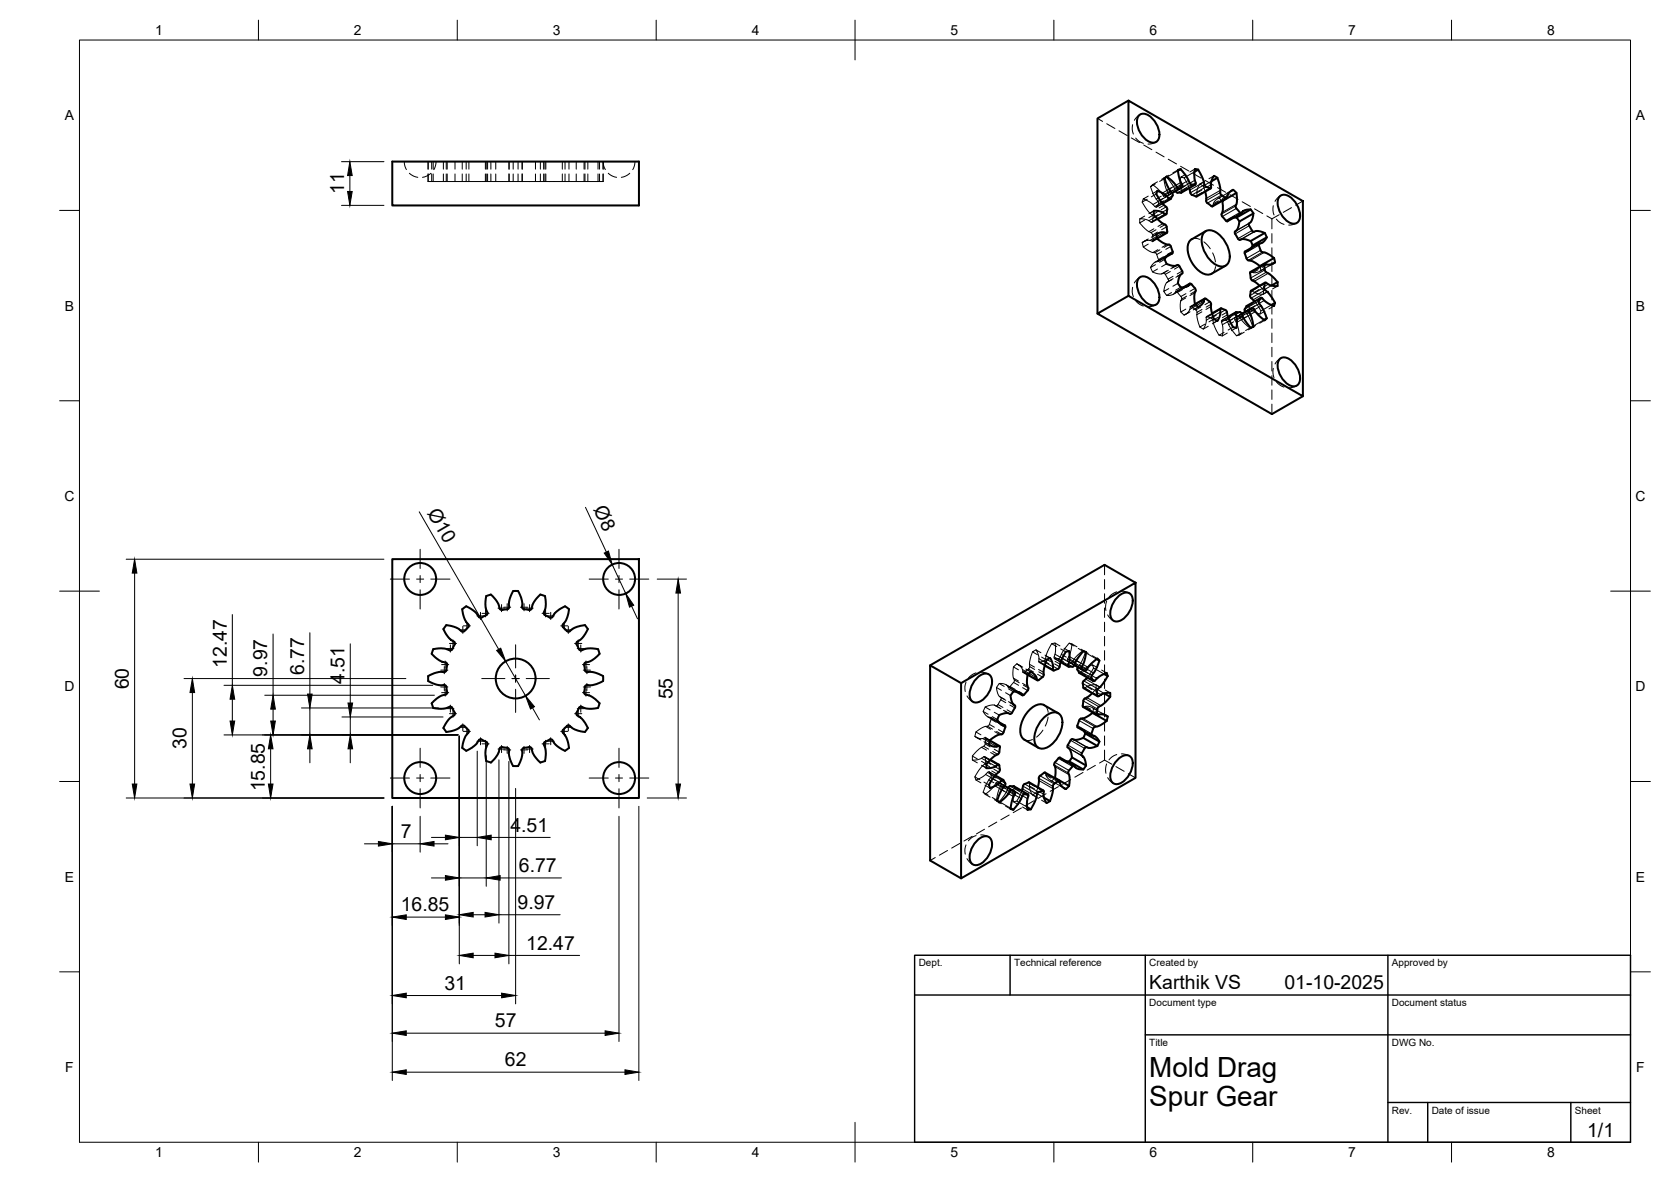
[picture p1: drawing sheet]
<svg xmlns="http://www.w3.org/2000/svg" width="420mm" height="297mm" viewBox="0 0 420 297" stroke-linecap="round" stroke-linejoin="round" font-family="sans-serif">
<defs><g id="words">
<g font-size="7">
<text x="289" y="270.6">Mold Drag</text>
<text x="289" y="278.1">Spur Gear</text>
</g>
<g font-size="4.9">
<text x="86.6" y="48.6" transform="rotate(-90 86.6 48.6)">11</text>
<text x="107.4" y="128.9" transform="rotate(60 107.4 128.9)">Ø10</text>
<text x="149.1" y="127.9" transform="rotate(65 149.1 127.9)">Ø8</text>
<text x="57" y="167.8" transform="rotate(-90 57 167.8)">12.47</text>
<text x="32.4" y="173.2" transform="rotate(-90 32.4 173.2)">60</text>
<text x="67.2" y="170" transform="rotate(-90 67.2 170)">9.97</text>
<text x="76.5" y="169.7" transform="rotate(-90 76.5 169.7)">6.77</text>
<text x="86.6" y="171.8" transform="rotate(-90 86.6 171.8)">4.51</text>
<text x="169.1" y="175.8" transform="rotate(-90 169.1 175.8)">55</text>
<text x="46.9" y="188.2" transform="rotate(-90 46.9 188.2)">30</text>
<text x="66.6" y="198.9" transform="rotate(-90 66.6 198.9)">15.85</text>
<text x="128.3" y="209">4.51</text>
<text x="100.8" y="210.7">7</text>
<text x="130.5" y="219.2">6.77</text>
<text x="100.8" y="229">16.85</text>
<text x="130.2" y="228.4">9.97</text>
<text x="132.3" y="238.7">12.47</text>
<text x="111.8" y="248.7">31</text>
<text x="289" y="248.5">Karthik VS</text>
<text x="323" y="248.5">01-10-2025</text>
<text x="124.4" y="258.2">57</text>
<text x="127" y="268">62</text>
<text x="399.1" y="285.7">1/1</text>
</g>
<g font-size="3.5">
<text x="39" y="8.8">1</text>
<text x="89" y="8.8">2</text>
<text x="139" y="8.8">3</text>
<text x="189" y="8.8">4</text>
<text x="239" y="8.8">5</text>
<text x="289" y="8.8">6</text>
<text x="339" y="8.8">7</text>
<text x="389" y="8.8">8</text>
<text x="16.3" y="30.2">A</text>
<text x="411.3" y="30.2">A</text>
<text x="16.3" y="78">B</text>
<text x="411.3" y="78">B</text>
<text x="16.2" y="125.9">C</text>
<text x="411.2" y="125.9">C</text>
<text x="16.2" y="173.7">D</text>
<text x="411.2" y="173.7">D</text>
<text x="16.3" y="221.6">E</text>
<text x="411.3" y="221.6">E</text>
<text x="16.4" y="269.4">F</text>
<text x="411.4" y="269.4">F</text>
<text x="39" y="290.8">1</text>
<text x="89" y="290.8">2</text>
<text x="139" y="290.8">3</text>
<text x="189" y="290.8">4</text>
<text x="239" y="290.8">5</text>
<text x="289" y="290.8">6</text>
<text x="339" y="290.8">7</text>
<text x="389" y="290.8">8</text>
</g>
<g font-size="2.5">
<text x="231" y="242.9">Dept.</text>
<text x="255" y="242.9">Technical reference</text>
<text x="289" y="242.9">Created by</text>
<text x="350" y="242.9">Approved by</text>
<text x="289" y="252.8">Document type</text>
<text x="350" y="252.8">Document status</text>
<text x="289" y="262.9">Title</text>
<text x="350" y="262.9">DWG No.</text>
<text x="350" y="279.9">Rev.</text>
<text x="360" y="279.9">Date of issue</text>
<text x="396" y="279.9">Sheet</text>
</g>
</g></defs>
<!-- layer: Visible -->
<g fill="none" stroke="#000" stroke-width=".51">
<path d="M283.7 25.3l43.9 25.2v49.1l-43.9-25.3zM283.7 25.3l-7.8 4.5v49M286.5 28.9a2.53 2.53 0 0 1 3.3 .9 5.2 5.2 0 0 1 1.4 5.3 1.94 1.94 0 0 1-3.1 0 5.5 5.5 0 0 1-1.9-5.8zM98.6 40.6h62.1v11h-62.1zM290.7 48.8l.9 1.4 1.1 1.3a1.2 1.2 0 0 1 .8 1.1l-.2 1.2h-.3M291 47.9l1.6 .8 1.5 1.3a1.18 1.18 0 0 0 .6-1.5M291 47.9l-.3 .8M292.8 44.9l1 2.4 .9 1.3M292.9 53.8l-.7-.5-1.4-.3a.51 .51 0 0 0-.7 .1 .51 .51 0 0 0 0 .6v.3l1.3 1.4 1.5 1M293 56.4l.3 .6 .2 1.4-.3 .1-1.1-.1-.8 .2a.63 .63 0 0 0-.6 .5 .63 .63 0 0 0 .2 .6l.1 .3 1 .7 1.4 .7a1 1 0 0 1 1.2 1.2l.3 1-1.7 1M293.2 53.8l-2.1 1.3M293.3 44.4l1.8 1.5 1.1 1.5h.4"/>
<path d="M293.3 44.3l-.5 .6M293.4 58.5l-2.4 1.4M294.3 50l-2 1.2M295.6 48h.1M295.6 48l.5 .4M296.2 42.7l.4 2.2 .7 1.6M296.5 47.5l-1.8 1M296.6 47.4l.7-.4zM296.9 42.5l-.7 .2M296.9 48.4h-.8M297.3 46.5v.5M299 47.3l.1 .4a1.33 1.33 0 0 0 1.3 1.6l.5 .1"/>
<path d="M300.4 42.5l-.1 2.1 .4 1.6a1.21 1.21 0 0 1-1.6-.2l-.7-1.6-1.5-1.9-.7 .4M300.5 42.5l.8 .1M300.6 46.4l-3.7 2M301.3 42.6l1.2 2.4 .3 1.4M301.3 42.6l-1 .6M302.7 58.4a2.54 2.54 0 0 1 3.6 .4 7 7 0 0 1 2.6 7.1 2.1 2.1 0 0 1-3.2 .6 7.5 7.5 0 0 1-3.5-6.9zM303 48.1l.3 1.6a1.23 1.23 0 0 0 .8 1.7l.8 .5 3.5-2.1M303.2 58.1l-3.6 2M304.4 47.4l-3.5 2M304.6 45.6l1.5-.9 .5 1.7 .3 1.4a1.04 1.04 0 0 0 .2 1.2M306.1 44.7l-.2-.1a.6 .6 0 0 0-.7-.3 .6 .6 0 0 0-.4 .6l-.4 2.4-1.1-.3-.5-.6M307.2 53.8l.1 .6 .9 1 .4 .2"/>
<path d="M307.3 50.4l.1 .1M309.6 48l.4-.3-1 .8-.6 1.3-1.3-.8M310.1 47.7l.8 .8M310.7 51.8l.3-1.2-.1-2.1-3.6 2 .2 2.2-.4 1.1M310.7 51.7v.5l1 1.2M310.9 54.7l.7 1M311.8 53.4l.3 .2 .9-.8 1.5-.2-3.6 2.1h-.7M312.2 53.6l-3.6 2M314.1 56.7l1 1.5 1.2-.2 1.7 .6M314.5 52.6l.7 1M315.2 53.6l-.4 1.6-.8 1.1 .1 .4M315.2 53.6l-3.6 2.1-.4 1.7-.7 .9 .1 .5 1 1.5 1.3-.2 1.6 .5 3.5-2"/>
<path d="M318 58.5l.5 1.1M318.5 59.7l-1 1.2-1 .3v.4M318.5 59.7l-3.5 2-.4 .6M321.9 49.3a2.53 2.53 0 0 1 3.3 .9 5.2 5.2 0 0 1 1.4 5.3 1.94 1.94 0 0 1-3.1-.1 5.5 5.5 0 0 1-2-5.7zM283.7 74.3l-7.8 4.5 43.9 25.3 7.8-4.5M286.5 69.8a2.53 2.53 0 0 1 3.3 .9 5.2 5.2 0 0 1 1.4 5.3 1.94 1.94 0 0 1-3.1 0 5.5 5.5 0 0 1-1.9-5.8zM293.3 66.3l1.6 .5 1.3-.2 .4 .3 .8 1.7-.9 .9-.3 1.7M294.7 63.7l-.8 .2-.7 .7a1.07 1.07 0 0 0 0 1.4l.1 .3M296.2 71.2l.1 .3a1.17 1.17 0 0 0 1.6 .7l.7-.3 .7-.6 .7 .7a1.15 1.15 0 0 1 .4 1.7l-.1 1.3 .1 1.4M299.2 71.3l-1.6 .9M299.6 60.1a3.4 3.4 0 0 0-.7 4 6.7 6.7 0 0 0 4.6 4.9l1.1-.2 3.6-2M300.5 76.4l.2 .2a.77 .77 0 0 0 .6 .4 .77 .77 0 0 0 .7-.3l.6-.6 .3-1.1 .4 .1a1.76 1.76 0 0 1 1.2 2l.4 2.1a1.62 1.62 0 0 0 1.2 1.5"/>
<path d="M302.9 75l-2.4 1.4M306.9 77.5l-2.1 1.2M310.7 78.9l.3 1.5-.1 2M310.7 78.9v-.2a1.14 1.14 0 0 1 1.5 .2l.8 1.6 1.5 1.8M310.7 78.5l-1.9 1.1M313 63.2l-.1 .3 .3 .8a1.14 1.14 0 0 0 1.4 1.2l2.2 1.4 3.5-2.1-1.6-1.1-1.3-.3M314.5 69.9l.4 .6M314.5 60.6l.5 1.1M314.6 74.9l.9 .8M314.8 77.4l-2.6 1.5 1.9-1.1M314.8 70.5l.7 .3 1.2 1M315.3 77.7l1 1.4 1.7 1.4"/>
<path d="M315.3 77.7l-.5-.3-.8 .5 .7 2 .4 1.6 .1 .7-.7 .1M316.5 61.6l.6 1.5 .3 .3M316.5 61.2l-3.5 2M316.8 66.9h.1M317 74.9l-3.5 2a1.12 1.12 0 0 0-.4 1.5M317.4 75l.8 .8 1.4 .8a.58 .58 0 0 0 .7 .2 .58 .58 0 0 0 .3-.7M317.4 75l-.2-.2a1.18 1.18 0 0 0-.6 1.5l1 1.4 .8 2.1 .1 .2-.7 .4M317.8 72.2a1.25 1.25 0 0 0 .8 1.1l2 2.8-.9 .6M317.9 66.6a1.83 1.83 0 0 0 1 2.1l1.3 1 1 1.2-1.5 .9M317.9 66.3l-3.5 2.1 .1 1.5M318.1 71l-3.6 2.1-.2 1.2 .3 .6M318.4 71.1l1.2 .6 1.6 .2"/>
<path d="M318.4 71.1h-.3l-.2 1.1M318.5 80l-.5 .5M320.3 64.8l.3 1.1M320.6 65.9l-1.3 .6-1.4-.2-.1 .3M320.6 65.9l-.5 .4M321.2 70.9v1M306.1 80.7l.6-1.4 .3-1.8a2.09 2.09 0 0 1 1.5 1l.4 1.5 1.1 2.2M310.1 82.2l.8 .2M321.9 90.1a2.53 2.53 0 0 1 3.3 1 5.2 5.2 0 0 1 1.4 5.2 1.94 1.94 0 0 1-3.1 0 5.5 5.5 0 0 1-2-5.7zM98.6 140.5h62.1v60h-62.1zM117.8 156.9a1.2 1.2 0 0 1-.8 1.4 .65 .65 0 0 1-.9 .4l-1.2-.9-1.7-.5a1.21 1.21 0 0 0-1.7 .8l1.1 1.9 1.6 1.3M123.4 149.4l1.6 1.8 .6 1.7"/>
<path d="M123.4 149.4l-.3 .1a1.16 1.16 0 0 0-1 1.5v1.8l.5 1.1a1.19 1.19 0 0 1-1.2 1.1 .63 .63 0 0 1-1 0l-.6-.9-1.4-1.1a1.17 1.17 0 0 0-1.7-.3 1.17 1.17 0 0 0-.3 1.6l.5 1.5 .9 1.1M133.7 152.9l.4-1.3 .9-1.3a1.27 1.27 0 0 1 2-.5l.2 2.5-.5 1.6M133.7 152.9a1.2 1.2 0 0 1-1.6 .2 .65 .65 0 0 1-.8-.5v-1.2l-.5-1.7a1.18 1.18 0 0 0-1.1-1.2 1.18 1.18 0 0 0-1.2 1.1l-.5 1.6v1.3a1.2 1.2 0 0 1-1.4 .7 .63 .63 0 0 1-1-.3M136.8 153.9l.2 .7M137 154.6l.9 .4a.61 .61 0 0 0 1 0l.6-.9 1.5-1.2a1.28 1.28 0 0 1 2.1 .2l-.6 2.3-1 1.5M141.5 156.9a1.22 1.22 0 0 0 .8 1.4 .63 .63 0 0 0 1 .3l.9-.7 1.7-.6a1.3 1.3 0 0 1 1.9 .8l-1.2 1.9-1.5 1.3M280.9 150.2a2.53 2.53 0 0 1 3.3-1 3.7 3.7 0 0 1-.2 4.5l-.4 .6a3.4 3.4 0 0 1-3.4 1.8 2.55 2.55 0 0 1-.8-3.3l.6-1.4zM285.5 146.4l-7.8-4.4-43.8 25.2M107.7 171.1l2.3 1h1.7a1.2 1.2 0 0 1 .7 1.5l-.1 .8-1.9 .7-1.9 1.6M108.5 176.7l.1 .3a1.21 1.21 0 0 0 1.7 1.1l1.6-.1 1.2-.4M113.1 163.4l-1.3-.4-1.6-.1a1.18 1.18 0 0 0-1.5 .8 1.18 1.18 0 0 0 .7 1.5l1.2 .8 1.7 .6a3.3 3.3 0 0 1-.4 2.3h-1.6l-1.7 .5a1.15 1.15 0 0 0-.9 1.7M113.1 177.6l.6 .3"/>
<path d="M113.7 177.9l.5 .9a.61 .61 0 0 1 0 1l-1.6 1.2-1.1 2M114.2 161.3a1.2 1.2 0 0 1-.3 1.6 .62 .62 0 0 1-.8 .5M145.1 161.3a1.2 1.2 0 0 0 .4 1.6 .62 .62 0 0 0 .8 .5M145.6 177.9l-.5 .9a.61 .61 0 0 0 0 1l1.6 1.2 1.1 2M146.2 163.4l1.2-.4h1.8a1.27 1.27 0 0 1 1.6 1.3l-1.9 1.6-1.9 .7-.1 .5M146.3 177.6l-.7 .3M146.9 174l.1 .4 2 .8 1.7 1.5M146.9 167.1l.1 1a.61 .61 0 0 0 .6 .8M147.6 168.9h1.6l2.4 1M147.6 172.1a1.2 1.2 0 0 0-.7 1.5v.3M150.8 176.7l-.1 .3a1.16 1.16 0 0 1-1.5 1.1h-1.7l-1.3-.5M151.6 171.1l-2 .9-1 .2-1-.1"/>
<path d="M151.7 169.9v1.2M241.7 171.7l43.8-25.3v49.1l-43.8 25.2zM241.7 171.7l-7.8-4.5v49l7.8 4.5M245.5 170.5a2.53 2.53 0 0 1 3.3-.9 3.7 3.7 0 0 1-.2 4.5l-.4 .6a3.4 3.4 0 0 1-3.3 1.8 2.55 2.55 0 0 1-.9-3.4l.6-1.4zM254 179.4l-.7-.2-1.2 .2a1.24 1.24 0 0 0-1.1 1.8l.9 1 .9 .2-.5 1.7-.4 .4M254.1 174.8l.4 1.8 .7 .7M255.2 177.3v.6l-.9 1.4-.3 .1M255.5 173.8l1.6 .9M258.4 169.6l-.2 2 .4 1.3M258.4 169.6l2.4 1.4M258.6 172.9l-.2 .6-1 1.2h-.4l-.7-.7-.8-.2a1.05 1.05 0 0 0-1.2 .7l-.2 .3M262.7 167.3l2.1 1.2"/>
<path d="M264 165.4l.7 1.4 .1 1.6 .2 .1M264 165.3a2.01 2.01 0 0 0-1.3 1.9l-.3 1.7a1.35 1.35 0 0 1-1 1.8l-.6 .3-.3-1-.8-.9a.65 .65 0 0 0-.6-.2 .65 .65 0 0 0-.5 .5l-.2 .2M266.1 179.2l-3.5-2a3.4 3.4 0 0 0-3.9 1.3 6.7 6.7 0 0 0-1.9 6.5l.8 .9 3.5 2M266.4 167.6l-.4 .5-.9 .4M266.7 166.4l2 1.1M268.6 167.1l.3-1.3v-1.4a.58 .58 0 0 0-.3-.8 .58 .58 0 0 0-.8 .4l-1 2-.4 1.6M268.6 167.1v.2a1.16 1.16 0 0 0 1.5-.2M270.1 167.2l.6-1.2 .9-1.4a1.08 1.08 0 0 1 1.5-.7l-.5 2.4-.7 1.6 .1 .3 .7 .4M270.2 167.1l1.8 1.1M271 167.6a1.11 1.11 0 0 0 .4 1.5M271.4 169.1l3.5 2.1M272.8 175.5l-.4 .6-.1 1.5 3.6 2.1"/>
<path d="M273.4 170.3l-.4 .3a1.3 1.3 0 0 0-.6 1.9l.1 .4 3.5 2.1M274.6 169.7a1.18 1.18 0 0 0 .6 1.5l.9-.9 1.3-.8a.62 .62 0 0 1 .7-.3 .62 .62 0 0 1 .4 .7M274.6 174.2l-1.1 1-.7 .3M274.8 179l-.1 .1M275.7 165.6l.7 .4v.3l-1 2.1-.9 1.3M275.8 179.4l.1 .3 1.3-.2 1.3 .6M275.9 165.5l-1.6 1.4-1.4 1.7-2.7-1.5M275.9 165.5l.5 .5M276.3 174.9l.9-.5 1.2-.3a.56 .56 0 0 1 .7 .1 .56 .56 0 0 1 .1 .7v.2M276.3 177.6l-.3 .3-.2 1.5M277.6 169.4l.9 .5M277.6 174.3l1.5 .8"/>
<path d="M278 179.8l.5 .3M278.5 169.9l-1 1.6-.9 1.2a1.29 1.29 0 0 0-.7 1.8l.1 .4h.3M279.1 175.1l-1.6 1.7-1.2 .8M111.5 182.9l.2 .3a1.19 1.19 0 0 0 1.8 .5l1.6-.6 1-.7a1.2 1.2 0 0 1 1.4 .8 .62 .62 0 0 1 .3 .9l-.9 1.2-.5 1.6a1.18 1.18 0 0 0 .8 1.8M117.2 188.7l1.9-1.2 1.3-1.5a1.2 1.2 0 0 1 1.6 .3 .62 .62 0 0 1 .6 .8l-.5 1.7 .2 2.5M122.3 191.2l1.1 .4M125.6 188.1l-.6 1.7-1.6 1.8M125.6 188.1a1.2 1.2 0 0 1 1.7-.2 .61 .61 0 0 1 .7 .6v1l.1 .9 .9 2.1M130.3 192.5h-1.3M133.7 188.1l.3 1.2 1.1 1.6a1.2 1.2 0 0 0 1.9 .3M133.7 188.1a1.22 1.22 0 0 0-1.6-.2 .61 .61 0 0 0-.8 .6v.9l-.2 1.1-.8 2M136.7 187.1l.5 1.7-.2 2.5"/>
<path d="M137 186.5l1.2-.7h.5l1.1 1.5 2.3 1.4M137 186.5l-.2 .6M141.5 184.1l.8 1.1 .6 1.6a1.26 1.26 0 0 1-.8 1.9M147.8 182.9l-.2 .3a1.13 1.13 0 0 1-1.7 .6l-1.7-.6-1.2-.9a3.1 3.1 0 0 0-1.6 1.6l.1 .2M248.9 186.1l2.4 1.4M249 190.9l2.2 1.3M250.3 194.8l1.9 1.2M251.1 181.4l1.6 .9M251.3 189a1.06 1.06 0 0 1-1 .8l-1.6 1.5a1.67 1.67 0 0 0-.7 1.7l1.6-.1 1.6-.7a1.82 1.82 0 0 1-.6 2.3l-1.4 1.8a1.34 1.34 0 0 0-.3 1.7l1.7-.8 1.2-1.1M251.8 184.5l-.8 .2-1.3 .7a1.38 1.38 0 0 0-.9 1.8l1.2 .4 1.3-.1v1.5M251.9 196.1l.1-.1a1.14 1.14 0 0 1 .6 1.4l-.7 1-.8 1.8a1 1 0 0 0 .1 1.5l1.8-1.5 1-1.4M252.6 197.5l1.8 1.1"/>
<path d="M253.5 198h.1M254.5 198.6l.7 .4M254.5 198.6l-.5 .2M254.9 197.6l3.6 2M254.9 197.6h-1.1l-.3 .4M255.2 199l.1 .3-.7 1.4-.4 1.7a.67 .67 0 0 0-.1 .7 .67 .67 0 0 0 .7 .4M261.2 199a1.25 1.25 0 0 0-.6 1.3l-.5 1.5-.9 1.6-.9-.6M261.2 199l.9-.3h.3l.1 1.8 .6 1.3M262.3 198.7l-3.7-2.1a1.54 1.54 0 0 0-1.5 1.6l-.2 .5M262.4 180.5a3.3 3.3 0 0 1 3.7-1.3 3.3 3.3 0 0 1 .8 3.9 6.9 6.9 0 0 1-4.7 5 2.1 2.1 0 0 1-2.1-2.5l.4-2.3 .8-1.5zM262.5 194.2l-.3 .2a1.43 1.43 0 0 0-1 1.9l-.3 1.6M262.8 194.1l3.5 2.1"/>
<path d="M262.8 194.1l-.3 .1M264.7 197.6v1.6l-.7 2.1-1.5-.8M265 197l-.3 .6M265.3 195.5h-.1M266.1 190.6l-.4 .5a1.2 1.2 0 0 0-.4 1.8v2.6M266.1 190.6l.5-.2 3.5 2M266.4 196.3l.4 1.1 1.2 .9M266.4 196.3l-.2-.1-1.1 .8M267.5 198l.5 .3M268.1 191.3h.7l3.6 2.1M268.4 187.8l.8 .8 .3 1.7M268.5 187.2v.6"/>
<path d="M268.8 197.5l-.8 .8M269.6 190.3l-.7 1M269.7 185.7l1.1 .2 1.6-.5 3.5 2.1-1.5 .4-1.4-.1-1 1.5-.1 .4 .8 .9 .4 1.8-3.6-2.1M269.7 185.7l-.4 .1-.8 1.4M270.1 192.5l.7 .6 1.6 .3M270.1 192.5l-.3-.1-.6 .7a1.04 1.04 0 0 0-.4 1.7l.1 1.5-.1 1.2-3.5-2M272.5 183.7l.4 .6 3.5 2.1-.9-1.3-1-.3M272.9 184.3l-.5 1.1M273.1 192.4l-.7 1M276.4 186.4l-.5 1.1M278.3 181.2l-1.5 1-.9 .4a1.02 1.02 0 0 0-1.2 1.1l-.3 .9 .2 .2M278.3 181.2l-3.6-2.1-2.3 1.4a1.1 1.1 0 0 0-1.3 1.2l-.3 .8 .1 .3 3.6 2"/>
<path d="M278.5 180.1l-.2 1.1M280.9 191a2.53 2.53 0 0 1 3.3-.9 3.7 3.7 0 0 1-.2 4.5l-.4 .6a3.4 3.4 0 0 1-3.4 1.8 2.55 2.55 0 0 1-.8-3.4l.6-1.3zM245.5 211.4a2.53 2.53 0 0 1 3.3-.9 3.7 3.7 0 0 1-.2 4.4l-.4 .7a3.4 3.4 0 0 1-3.3 1.7 2.55 2.55 0 0 1-.9-3.3l.6-1.4zM254.1 203.1l.7 .4 .2-.2 1.3-1.7 .8-1.6a1.18 1.18 0 0 1 1.5-.2l-.3 1.4v1.6a.57 .57 0 0 0 .2 .7 .57 .57 0 0 0 .7-.1M264 201.3l-.8 .5"/>
<circle cx="105.7" cy="145.5" r="4"/>
<circle cx="155.7" cy="145.5" r="4"/>
<circle cx="129.7" cy="170.5" r="5"/>
<circle cx="105.7" cy="195.5" r="4"/>
<circle cx="155.7" cy="195.5" r="4"/>
</g>
<!-- layer: Hidden -->
<g fill="none" stroke="#000" stroke-width=".25">
<path d="M275.9 29.8l1.3 .7M278.3 31.1l2 1.2M281.4 32.9l2 1.2M284.5 34.7l2 1.1M284.8 31.3l-.1 1.3 .3 1.1M285.6 34.7l.8 .8 1.1 .5M286.7 28.8l-.9 .6-.6 .8M287.6 36.4l2 1.2M290.7 38.2l2 1.2M290.7 35.7l-1.1 .4-1 .1M101.6 40.6l.2 1.1 .4 .9M102.9 43.5l1.1 .7 1.1 .4"/>
<path d="M107.6 43.7v1.9l.1-1.9M107.6 40.6v1.9M107.7 45.6h.8M107.7 40.6v1.9M108.4 43.5l-1.1 .7-1.1 .4M108.5 40.6v1.9M108.5 43.7v1.9M108.9 43.7v1.9h-.4M108.9 45.6h2.6M108.9 40.6v1.9M109.6 40.6l-.1 1.1-.4 .9M111.5 40.6v1.9"/>
<path d="M111.5 43.7v1.9M112.2 45.6h4M112.2 43.7v1.9h-.7M112.2 40.6v1.9M112.4 40.6v1.9M112.4 43.7v1.9M114.4 40.6v1.9M114.4 43.7v1.9M116.2 40.6v1.9M116.2 43.7v1.9M117.2 45.6h4.8M117.2 43.7v1.9h-1"/>
<path d="M117.2 40.6v1.9M117.9 40.6v1.9M117.9 43.7v1.9M122 40.6v1.9M122 43.7v1.9M122.3 43.7v1.9h-.3M122.3 40.6v1.9M122.6 40.6v1.9M122.6 43.7v1.9M123.4 45.6h4.6M123.4 43.7v1.9h-1.1M123.4 40.6v1.9"/>
<path d="M124.7 40.6v1.9M124.7 43.7v1.9M128 40.6v1.9M128 43.7v1.9M129 43.7v1.9h-1M129 40.6v1.9M130.3 43.7v1.9h-1.3M130.3 45.6h1M130.3 40.6v1.9M131.3 40.6v1.9M131.3 43.7v1.9M134.6 40.6v1.9"/>
<path d="M134.6 43.7v1.9M135.9 43.7v1.9h-4.6M135.9 40.6v1.9M136.7 40.6v1.9M136.7 43.7v1.9M137 43.7v1.9h-1.1M137 45.6h.2M137 40.6v1.9M137.2 40.6v1.9M137.2 43.7v1.9M141.4 40.6v1.9M141.4 43.7v1.9"/>
<path d="M142.1 43.7v1.9h-4.9M142.1 40.6v1.9M143.1 43.7v1.9h-1M143.1 40.6v1.9M144.9 40.6v1.9M144.9 43.7v1.9M146.9 40.6v1.9M146.9 43.7v1.9M147.1 43.7v1.9h-4M147.1 40.6v1.9M147.8 43.7v1.9h-.7M147.8 40.6v1.9"/>
<path d="M150.4 43.7v1.9h-2.6M150.4 40.6v1.9M150.7 43.7v1.9h-.3M150.7 40.6v1.9M151.6 43.7v1.9h-.9M151.6 40.6v1.9M151.7 42.5v-1.9l.1 1.1 .4 .9M151.7 43.7l-.1 1.9M153 43.5l1 .7 1 .4M158.3 43.5l-1 .7-1.1 .4M159.7 40.6l-.2 1.1-.4 .9M286.6 55v1l1.2-.7"/>
<path d="M286.6 56l1.3 1.4 1.7 1.2 .2 .4 .1 1.5-1.3-.1-1.4 .5 1.3-.7M287.2 50.8l1.4 2.2 1.2 1.2 .2 .5-.2 1.1-.3 .1-1.6-.8-1.3-.1 1.2-.7M287.5 50l-.3 .8 1.3-.7M289.3 46.9l1 2.5 1 1.4v.4l-.5 .9-.4-.1-1.4-1.3-1.5-.7 1.2-.7M290.1 53l-1.2 .7M290.1 54l-1.2 .7M290.5 46.2l-1.2 .7 .5-.5M290.7 48.8l-1.2 .7M291 59.9l-1.1 .7M291 47.9l-1.2 .8M291 58.7l-1.5 .9M291 45.7l-1.2 .7 1.6 1.3 1.3 1.7 .3 .1"/>
<path d="M291.1 55.1l-1.4 .8M292.3 51.2l-1.5 .9M292.6 44.8l.4 1.9 .8 1.9-.1 .5M292.8 44.9l-1.2 .7M293.3 44.4l-1.2 .7M293.7 49.1l-.7 .4M293.8 40l2 1.2M293.9 44l-1.3 .8 .7-.2M294.7 48.5l-1.7 1M296.2 42.7l-1.3 .7M296.2 42.9l-2.9 1.7 1.4 1.7 .9 1.7M296.6 47.4l-2.9 1.7"/>
<path d="M296.8 41.8l2.1 1.2M296.9 44.5l-.1 1.8 .3 1.8-.1 .3M296.9 47.2l-1.2 .7M298.2 43.8l-1.3 .7 .8 .2M300 43.6l2 1.2M300.3 43.2l-2.6 1.5 1.3 2.6M300.4 42.5l-1.2 .7M301.7 46.2l-.7 1.6-.1 1.6M302.9 45.5l-1.2 .7 .9 .5M303 45.3l2.1 1.3M304.6 45.6l-2 1.1 .4 1.4M305.2 44.2l-1.2 .7"/>
<path d="M306.1 47.1l2.1 1.2M306.5 49.7l-1 .8-.6 1.4M307.5 49.2l-1.2 .7M309.2 48.9l2.1 1.2M309.6 48l-3.1 1.7 .8 .8M309.8 47.8l-1.3 .8M310.2 54.7l-.8 .2-.8 .7M310.5 54.3l-1.3 .7M312.3 50.7l2.1 1.2M312.7 53l-1.2 .7M315.4 52.5l2.1 1.2M318.5 54.3l1.3 .7"/>
<path d="M319.8 55v2.5M319.8 58.7v2.4M320.2 51.7l-.1 1.3 .2 1M320.9 55.1l.8 .7 1.2 .6M321.6 54l-1.8 1M322.1 49.1l-.9 .7-.6 .8M324.7 52.2l-2 1.2M326.1 56.1l-1.1 .4-1 .1M327.6 50.5l-1.8 1.1M284.8 72.2l-.1 1.3 .3 1.1M285.6 75.6l.8 .8 1.1 .5M286.7 69.6l-.9 .7-.6 .8"/>
<path d="M287.2 60.9l.3 1.2 1.2-.8M287.5 62.1l1.6 1.1 1.6 .5 .6 1.9-1.2 .5-.8 1.1 1.2-.7M288.7 60.1l-1.2 .7M289.3 67.2l.5 1.1 1.2-.7M289.8 68.3l1.6 .5 1.1-.2 .4 .2 .9 1.8-.7 .9-.5 1.7 1.3-.7M290.7 76.6l-1.1 .4-1 .1M291 60l-1.2 .8M291.7 65.2l-1.3 .7M292.6 73.2l.7 1 1.3-.7M292.8 65.2l-1.2 .7M293.2 64.6l-2 1.1M293.3 74.2h1.1l.8-.3 .4-.6 .4 .1 1.1 1.5-.3 1.5 .1 2 1.3-.7"/>
<path d="M293.3 66.3l-1.2 .7M293.9 63.9l-1.2 .7M296.2 71.2l-1.3 .7M296.3 73.2l-1.3 .7M296.9 72.2l-1.3 .7M296.9 78.4l.8 .8 1.3-.7M297.6 72.2l-2 1.1M297.7 79.2l1.1-.8 .5-1.3h.3l1.3 1.1 .1 1.6 .7 2.4 1.2-.7M298.6 71.9l-1.3 .7M299.2 78.3l-1.2 .8M299.6 60.1l1.1-.2 1 .3M300.4 76.4l-1.2 .7"/>
<path d="M300.5 76.4l-1.1 .7M301.3 77.2l-1.3 .7M301.5 77l-1.2 .8M302.7 60.8l1.6 1.7M304.8 78.7l-1.4 .9M304.9 63.5l.7 2.3M305.6 67l-.2 1-.8 .8M308.8 79.6l-1.6 .9M311.3 79.4l-.7 .4-.2 .3 .8 1.9 .4 2.2M311.3 79.4l.3 .2 1.1 1.5 1.8 1.4 1.2-.7M311.3 79.4l.9-.5-1.7 1M312.1 79l-1.2 .7"/>
<path d="M313.1 78.4l1.1 1.6 .8 2M313.5 76.9h.3l1.4 1.3 1.6 .7 1.3-.7M314.4 77.6l-1.2 .8M314.6 73.1l1.3 .6 1.2 .2h.6l1.2-.7M314.6 62.3l-.7 .7-.9 .2M315.1 62.3l-1.3 .7M315.5 75.7l1.6 2.4M316.7 71.8l1 1.1M316.8 67l.3 1M317.4 61l-1.3 .7M318.1 67.4l-1.3 .7M319.7 76.7l-2.6 1.4-.3 .8"/>
<path d="M319.7 71.8l-2 1.1v1M319.8 62.3v2.4M319.8 65.8v2.4M319.8 69.4v2.4M319.8 73v2.4M319.8 76.6v2.3M320.1 66.3l-3.7 2.1-.8 .1-1.2-.1M320.3 76.9l-1.2 .7M320.3 66.1l-1.2 .7M321.2 71.9l-1.2 .7M302.6 82.7l.6-1.3 .1-1.7 .2-.2 1.3 .6 .7 2.2 1 2 1.3-.8M303.8 82l-1.2 .7-.9-.5"/>
<path d="M305.2 80.2l-1.2 .7M306.1 80.7l-1.3 .7M308.6 83.7l-1.3 .7-.8-.1M310 82.2l-1.2 .7M310.9 82.4l-1.3 .7M312.2 83.7l-1.3 .7-1.5-2-.9-1.7-.2-.2h-1l-.2 .3 .4 1.6-.2 2M312.9 83.5l-2 .9M314.5 82.3l-1.3 .8M315.2 82.2l-1.3 .7M317.8 80.4l-2.8 1.6-.5 .5M318 80.5l-1.3 .7M319.8 80.1v2.4"/>
<path d="M319.8 83.7v2.4M319.8 87.3v2.3M319.8 90.9v2.3M319.8 94.4v2.4M319.8 98v2.4M320.2 92.6l-.1 1.2 .2 1.1M320.9 95.9l.8 .8 1.2 .6M322.1 90l-.9 .7-.6 .8M326.1 96.9l-1.1 .5-1 .1M319.8 101.6v2.5M277.7 142v2.4M277.7 145.6v2.4"/>
<path d="M277.7 149.2v2.4M277.7 152.8v2.4M277.7 156.4v2.3M277.7 159.9v2.4M278.3 151.1l-.3 1.1 .1 1.2M278.5 154.5l.6 .8 .9 .7M280.8 148.7l-1.1 .6-.9 .8M282 148.6l.9 .1 1.1 .4M242.9 171.5l-.3 1 .1 1.3M243.1 174.9l.6 .8 .9 .7M245.4 169.1l-1.1 .6-.8 .7M246.6 168.9l.9 .1 1.1 .4"/>
<path d="M247.2 178.8l.8 1.1 1.2 .4 .1 .3-.8 1.8-1.2 .3-1.9 1.2 1.2 .8M247.7 177.7l-.5 1.1 1.3 .7M250 179l1.2 .7M250.5 172.8l.4 1.5 .3 .6 .5 .4v.4l-1.1 1.7-1.3-.2-1.6 .5 1.3 .7M251.2 171.8l-.7 1 1.3 .7M252.8 174.1l1.3 .7M253 172.1l1.2 .7M253.5 173.1l1.3 .7M253.6 172.7l1.9 1.1M254.8 167.6l-.1 2 .3 1.7-1.4 1.4-.8-.7-1.6-.2 1.3 .7M255.2 173.4l1.3 .7M255.7 166.8l-.9 .8 1.3 .7"/>
<path d="M255.9 166.9l1.3 .8M257.1 168.9l1.3 .7M257.3 168.9l1.1 .7M257.9 168.1l1.3 .8M258.2 168.3l1.2 .7M259.6 163.8l-.7 2.4-.1 1.7-1.5 1-.5-1.2-1.1-.9 1.2 .7M260.5 163.3l-.9 .5 1.3 .7M261.3 166.5l1.4 .8M261.9 165.1l1.2 .7M262.6 177.2l.7 .8 .2 1M262.8 164.6l1.2 .8M264.4 161.8l-1 1.9-.7 2.2-1.4 .6-.2-1.9-.6-1.3 1.2 .7"/>
<path d="M265.1 165.5l1.6 .9M265.3 161.6l-.9 .2 1.3 .7M266.7 163.1l1.3 .7M267.5 162.9l1.3 .7M268.5 166.1l1.7 1-1-.5M268.5 166.2l.7 .4M268.8 166.3l1.3 .8M268.8 161.6l-1.5 2-.9 1.8-.2 .1h-1l-.2-.2 .4-1.7-.1-2 1.2 .7M269.5 161.8l-.7-.2 1.3 .8M270.8 162.5l-1.3-.7-.3 2.2-.8 1.9 .1 .3M271.1 167.6l1.3 .8M271.1 162.9l1.3 .8"/>
<path d="M271.8 163.1l1.3 .8M272.3 177.7l1.4-.2 1.3 .5M272.4 163.5l-1.8 1.5-1.1 1.5-.3 .1M272.9 164l-.5-.5 1.2 .7M274.6 174.2l1-1.1 2 1.2M274.7 164.8l1.2 .7M274.7 167.1l-1.5 .7-1.5 1.3h-.3M274.7 177.9l1.3 .7M274.7 179l.3-1 3 1.8M275.6 172.1l-1.5 .1-1.6 .8M275.7 165.6l-2.8-1.6-.8 2-1.1 1.6M276 167.8l-1.3-.7 .3 .8"/>
<path d="M276.9 172.8l-1.3-.7v1M277 168.4l1.3 .7M277 179.2l1.3 .7M277.6 169.4l-2.6-1.5-1.6 2.4M277.7 163.5v2.4M277.7 167.1v2.3M277.7 170.7v2.3M277.7 174.2v2.4M277.7 177.8v2.4M277.9 173.4l1.2 .7M244.5 190v1l1.2 .7M244.5 191l1.3-.1 1.6-.8 .3 .2 .2 1.1-.2 .5-1.2 1.1-1.4 2.2 1.3 .7"/>
<path d="M245.1 185.1l1.3 .5 1.3-.2 .2 .2-.3 1.7-1.4 .9-1.7 1.8 1.2 .7M245.1 195.2l.3 .8 1.2 .7M245.4 183.9l-.3 1.2 1.3 .7M245.4 196l1.8-.9 1.2-1.1h.4l.4 1.2-1 1.4-1 2.5 1.3 .7M245.4 185.2l1.2 .8M246.8 191.3l1.2 .7M246.8 192.3l1.2 .7M247.2 199.1l1.8 1.2M247.4 186.4l1.5 .9M247.4 196.5l1.2 .8M247.6 190.1l1.4 .8M247.7 185.3l1.2 .7"/>
<path d="M247.7 197.3l1.2 .8M247.7 199.6l1.6-1.3 1.3-1.7 .3-.1 .8 .5v.4l-.8 1.9-.4 2 1.3 .7M247.8 185.4l1.1 .7M248.3 180.1l1.3 .7M248.7 194l1.6 .8M249.2 180.3l1.9 1.1M249.5 180.1l1.2 .7M250.6 181.4l1.3 .7M250.9 196.5l1.7 1M251.3 196.8l3.5 2M253.5 198l-.9 1.8-1.4 1.7M255 197.6l.1 .3-.4 1.8 .1 1.8 1.3 .7"/>
<path d="M256.9 198.7l-1.2 2.6M258.8 196.6l.1 1.6 .4 1.1 .3 .5 1.3 .7M259.6 199.8l.9-.5 2 1.2M259.6 185.9l-.9 .2-1.1-.2M260.9 197.9l-.4 1.4M262.2 183.5l-1.6 1.7M262.8 194.1l.3 1 .6 .7 3.8 2.2M263 199.5l-2 1.2M263.5 180.2l-.7 2.3M264.2 196.1l1.2 .8M265.2 195.5l-.8 .8M266.1 197.7l-2 1.2"/>
<path d="M266.5 197.4l1.2 .8M266.5 190.4l.8 .7 .8 .2M267.1 191l1.3 .7M269.2 195.9l-2 1.2M269.4 192.3l1.3 .7M270.9 182.8l.9 .2 .7 .7M271.8 183l1.2 .7M272.3 194.1l-2 1.2M274 184.3l1.3 .7M275.4 192.3l-2.1 1.2M277.7 191l1.9 1.1M277.7 181.4v2.3"/>
<path d="M277.7 184.9v2.4M277.7 188.5v2.5M277.7 191l-1.2 .8M278.3 192l-.3 1 .1 1.3M278.5 195.4l.6 .8 .9 .7M280.6 192.6l2.1 1.2M280.8 189.6l-1.1 .6-.9 .8M282 189.4l.9 .2 1.1 .4M283.7 194.4l1.8 1.1M235.2 215.5l-1.3 .7M238.3 213.7l-2.1 1.2M241.3 211.9l-2 1.2"/>
<path d="M242.9 212.3l-.3 1.1 .1 1.3M243.1 215.8l.6 .8 .9 .7M244.5 210.2l-2.1 1.2M245.4 210l-1.1 .5-.8 .8M246.6 209.8l.9 .1 1.1 .4M247.5 208.4l-2 1.2M249.5 200.4l1.2 .7M250 200.9l1.2 .8M250.5 201.3l.7 .2 2.9 1.6M250.6 206.6l-2 1.2M252.8 202.6l1.3 .7M253.7 204.8l-2 1.2"/>
<path d="M254.8 201.5l.9-.2 2.6 1.5M256.8 203l-2 1.2M257.1 202.8l1.3 .7M259.9 201.3l-2 1.1M261.9 201.1l1.2 .7"/>
</g>
<!-- layer: Visible Narrow -->
<g fill="none" stroke="#000" stroke-width=".25">
<path d="M292.4 53.4l-1.8 1.1M292.7 58.4l-1.8 1M292.9 53.8l-1.9 1.1M293.2 58.6l-2.2 1.2M293.4 49.3l-1.7 1M293.9 49.9l-1.8 1M295.7 46.6l-1.7 .9M296.1 47.2l-1.7 1M297.2 47l-.6 .4M298.9 45.3l-1.7 1M299.1 46l-3.5 2M299.6 46.4l-3.5 2.1"/>
<path d="M300.5 46.4l-3.6 2M302.7 45.7l-3.5 2.1M302.8 46.4l-3.5 2.1M303.2 47l-3.5 2M304.2 47.3l-3.5 2.1M306.8 48.4l-3.5 2M306.9 47.8l-3.6 2.1M307.1 49l-3.5 2.1M308.1 49.7l-3.6 2.1M310.7 51.8l-3.6 2M310.9 52.4l-3.6 2M310.9 51.3l-3.5 2"/>
<path d="M311.7 53.4l-3.5 2M314.1 56.2l-3.6 2M314.1 56.7l-3.5 2.1M314.4 55.9l-3.5 2M314.8 57.9l-3.5 2.1M315.7 58.1l-4 2.2M294.3 63.7l-.7 .4M294.7 63.7l-1.5 .8M298.9 71.7l-.7 .4M299.1 71.3l-1.5 .9M302.7 75.7l-1.8 1.1M302.8 75.2l-2.2 1.3"/>
<path d="M306.8 77.8l-2 1.1M306.9 78.4l-1.9 1.1M310.7 78.9l-1.8 1M310.9 79.6l-1.7 1M314.1 78.4l-1.7 .9M314.4 79l-1.7 1M314.8 77.4l-2.6 1.5M316.5 61.6l-3.6 2.1M316.5 75.7l-3.6 2M316.6 76.3l-3.5 2M316.9 62.9l-3.5 2M316.9 74.9l-3.5 2.1"/>
<path d="M317.1 76.9l-1.7 1M317.4 63.4l-3.5 2M317.8 66.6l-3.5 2.1M317.8 72.2l-3.5 2.1M317.9 63.4l-3.6 2.1M318 67.8l-3.5 2.1M318 71.2l-3.5 2M318.1 72.9l-3.5 2M318.4 68.4l-3.6 2.1M318.6 73.3l-3.5 2M318.9 68.7l-3.5 2M255.5 173.8l1.5 .9"/>
<path d="M256.1 173.9l.7 .4M258.5 169.5l2.3 1.3M258.8 169.2l1.8 1.1M262.7 167.1l2 1.1M262.9 166.5l1.9 1.1M266.8 166.1l1.8 1M267.1 165.4l1.7 1M270.2 167.1l2.5 1.5M270.3 166.7l1.7 .9M270.6 166l1.7 1M270.9 168.3l3.5 2M271 167.7l3.5 2"/>
<path d="M271.3 169l3.6 2.1M272.2 171.7l3.6 2.1M272.2 177.3l3.6 2.1M272.4 172.8l3.5 2M272.4 176.1l3.5 2.1M272.5 171.1l3.5 2M272.8 175.5l3.5 2.1M273 170.7l3.5 2M273.3 175.3l3.5 2M273.3 168.2l1.7 .9M248.5 191.5l1.8 1.1M248.8 186.6l1.8 1"/>
<path d="M248.9 186.2l2.2 1.3M248.9 191.1l2 1.1M249.6 195.7l1.8 1M250 195.1l1.8 1M251.1 181.5l1.5 .8M251.5 181.9l.7 .4M251.9 198.5l1.7 1M252.3 197.9l1.7 .9M253.5 198l3.5 2M254 197.6l3.5 2M254.5 198.6l.7 .4M254.8 197.6l3.6 2"/>
<path d="M255.1 199.7l1.7 1M257.1 198.2l3.5 2.1M257.2 197.6l3.6 2M257.6 197l3.6 2.1M258.6 196.6l3.5 2.1M261.2 195.6l3.5 2M261.2 196.2l3.6 2M261.5 195l3.5 2M262.5 194.2l3.5 2.1M265.1 192.2l3.5 2.1M265.2 191.6l3.6 2M265.3 192.7l3.5 2"/>
<path d="M266.1 190.6l3.6 2M268.4 187.8l3.6 2.1M268.5 187.2l3.5 2.1M268.8 188.1l3.5 2M269.2 186l3.5 2.1M269.7 185.7l3.5 2.1M270.1 185.9l3.5 2M270.9 182.3l3.5 2.1M271.3 181.1l3.6 2M271.8 180.6l3.5 2M272.3 180.5l3.5 2.1"/>
</g>
<!-- layer: Hidden Narrow -->
<g fill="none" stroke="#000" stroke-width=".25">
<path d="M290.1 57.5l-1.2 .7M290.4 52.9l-1.2 .7M290.6 54.5l-1.7 1M290.7 57.7l-1.3 .8M290.9 59.4l-1.7 1M290.9 53.3l-1.2 .7M291 54.9l-1.6 .9M291 59.8l-1.3 .8M291 55l-1.2 .7M291 58.3l-1.2 .8M291.2 53.9l-1.2 .8M291.2 59.5l-1.2 .8"/>
<path d="M291.7 50.3l-1.8 1.1M292 49.3l-1.3 .7M292.1 51.3l-1.2 .7M292.1 50.9l-1.7 1M292.4 49.9l-1.2 .7M292.4 56.2l-1.2 .7M292.5 50.5l-1.2 .7M292.7 51.5l-1.3 .8M292.9 56.4l-1.2 .8M293.2 52l-1.2 .7M293.3 53.6l-1.2 .8M293.3 57l-1.2 .7"/>
<path d="M293.5 52.6l-1.3 .7M293.5 58.2l-1.3 .8M294 47.5l-1.9 1.1M294.3 48l-1.3 .7M294.4 48.2l-1.9 1M294.4 49.9l-1.3 .8M294.6 47.1l-1.2 .8M294.7 48.6l-1.2 .7M294.8 49.2l-1.2 .7M295 47.8l-1.3 .7M296.6 47.4l-3.6 2.1M296.9 45.8l-1.2 .8"/>
<path d="M297.2 46.3l-1.9 1.1M297.3 46.5l-1.3 .7M298.2 46.6l-1.3 .7M298.4 47.3l-1.3 .7M300.4 45.3l-1.2 .7M300.7 46l-1.3 .7M302.2 47.8l-1.3 .7M302.2 48.4l-1.2 .7M304.5 46.4l-1.3 .8M304.5 47.1l-1.2 .7M306.2 51l-1.2 .7M306.3 50.5l-1.2 .7"/>
<path d="M308.5 49.7l-1.2 .7M308.6 49.2l-1.2 .7M309.9 54.8l-1.2 .8M310.2 54.5l-1.3 .7M312.2 53.5l-1.2 .8M312.5 53.2l-1.3 .7M291.1 62.7l-1.2 .8M291.6 62.8l-1.2 .7M292.1 63.3l-1.2 .7M292.5 64.5l-1.2 .7M293.2 64.5l-2 1.2M293.4 61.4l-1.2 .8"/>
<path d="M293.6 64.1l-2.9 1.7M293.8 67.9l-1.7 .9M293.9 61.5l-1.2 .7M294.3 68.2l-1.3 .7M294.4 61.9l-1.3 .8M294.6 70.3l-1.2 .7M294.8 63.2l-1.2 .7M295 69.4l-1.3 .8M295 70l-1.3 .7M295.7 66.8l-1.3 .7M296.1 66.6l-1.3 .7M296.5 66.9l-1.2 .7"/>
<path d="M296.9 69l-1.2 .7M297.2 68.1l-1.2 .7M297.3 68.7l-1.3 .7M297.3 72.8l-1.2 .7M297.6 72.2l-2 1.2M298.2 74.9l-1.3 .7M298.2 72.1l-2.9 1.6M298.2 73.8l-1.3 .7M298.4 74.4l-1.3 .7M299.6 71.4l-1.3 .8M300.4 73.6l-1.2 .7M300.5 72.5l-1.3 .7"/>
<path d="M300.6 76.5l-1.3 .7M300.7 73.1l-1.3 .7M300.9 76.8l-1.7 1M300.9 76.4l-1.2 .7M301.9 77.2l-1.2 .7M302.2 78.4l-1.3 .7M302.2 77.8l-1.2 .7M303.2 75.1l-1.2 .7M304.2 75.8l-1.2 .8M304.5 77.1l-1.3 .7M304.5 76.5l-1.2 .7M304.8 78.9l-1.5 .9"/>
<path d="M304.8 78.8l-1.2 .8M305 79.5l-1.7 1M305.8 79.2l-1.3 .7M306.2 79.8l-1.2 .7M307.1 77.5l-1.2 .7M308.1 77.9l-1.3 .7M308.5 78.5l-1.2 .7M308.6 79.8l-1.3 .7M308.6 79.1l-1.2 .7M308.9 79.9l-1.8 1M309.5 79.8l-1.3 .7M310.9 78.5l-1.3 .7"/>
<path d="M311.7 78.5l-1.2 .7M311.8 79.1l-1.2 .7M312.2 78.9l-1.2 .7M312.2 78.9l-.9 .5M312.4 79.3l-1.9 1.1M312.5 79.6l-1.3 .7M313 79l-1.3 .7M313.4 79.6l-2.5 1.5M314.1 77.8l-1.3 .7M314.3 62.5l-1.2 .7M314.8 62.4l-1.3 .7M315.1 76.3l-1.2 .7"/>
<path d="M315.3 77.7l-1.3 .7M315.4 77.9l-1.9 1M315.6 76.8l-1.3 .7M315.7 78.3l-1.3 .7M315.8 67.6l-1.2 .8M316.1 72.4l-1.3 .7M316.3 67.8l-1.2 .7M316.6 61.2l-1.2 .7M316.6 72.7l-1.2 .8M317.1 61.1l-1.3 .7M317.4 75l-1.3 .7M317.9 75.5l-1.3 .7"/>
<path d="M318.1 66.3l-1.2 .7M318.4 71.1l-1.3 .7M318.6 66.5l-1.2 .7M318.9 71.4l-1.3 .7M306.3 80.4l-1.2 .8M309.2 80.6l-1.8 1M309.9 80.2l-1.2 .7M310.2 80.9l-1.3 .7M250 177.2l1.7 .9M250.9 177.1l1.3 .7M251.3 175l1.3 .7M251.6 175.9l1.3 .7"/>
<path d="M251.7 175.3l1.2 .7M252.3 178.5l1.3 .7M252.7 178.7l1.3 .7M253.2 178.4l1.3 .7M253.2 172.3l2.9 1.6M253.5 172.6l2 1.2M253.6 176.3l1.2 .7M253.9 177.2l1.3 .7M253.9 176.6l1.3 .7M254 172.5l1.2 .7M254.8 170.4l1.3 .7M254.8 171.5l1.3 .7"/>
<path d="M255 170.9l1.3 .7M256.3 173.8l1.2 .8M257.1 168.3l1.7 .9M257.1 171.7l1.3 .8M257.1 172.8l1.3 .7M257.2 168.8l1.3 .7M257.3 172.2l1.3 .7M257.6 168.9l1.3 .7M258.6 168.1l1.2 .8M258.8 166.9l1.3 .7M258.9 167.5l1.3 .7M259.9 170.2l1.3 .7"/>
<path d="M260.9 169.4l1.2 .8M261.1 168.2l1.3 .8M261.2 166.2l1.5 .9M261.2 168.8l1.2 .8M261.2 165.6l1.7 .9M261.5 166.5l1.3 .7M262.5 166.1l1.2 .7M262.9 165.5l1.2 .8M263 164.9l1.3 .7M263.8 167.8l1.2 .7M264.8 167.4l1.2 .7M265.1 165.1l1.7 1"/>
<path d="M265.2 166.8l1.2 .8M265.2 165.5l1.3 .8M265.3 164.4l1.8 1M265.3 166.2l1.3 .7M266.1 165.5l1.3 .8M266.6 165.1l1.2 .7M266.9 164.4l1.2 .7M267.5 166.8l1.3 .8M268.4 166.8l1.3 .8M268.4 165.6l1.9 1.1M268.5 166.2l1.2 .7M268.8 164.9l1.8 1.1"/>
<path d="M268.9 166.4l1.2 .8M269.2 165.7l1.2 .8M269.2 166.6l1 .5M269.7 166.3l1.2 .7M270.1 165.7l1.2 .7M270.8 167.5l1.2 .7M271.5 167.1l1.8 1.1M271.8 169l1.2 .7M271.9 167.6l1.3 .7M272.3 168.5l1.2 .7M272.4 167l1.2 .7M272.5 177.7l1.2 .7"/>
<path d="M272.8 172.9l1.2 .7M273 177.5l1.3 .7M273.3 172.5l1.2 .8M274.1 170.3l1.2 .7M274.6 169.8l1.2 .7M274.8 179l1.2 .7M275 174.2l1.3 .7M275.3 178.8l1.2 .7M275.6 173.9l1.2 .7M246.8 187.8l1.3 .7M246.8 190.5l1.7 1M247.1 185.6l1.7 1"/>
<path d="M247.1 192.4l1.2 .8M247.3 187.5l1.3 .8M247.3 190.2l1.6 .9M247.6 185.4l1.3 .8M247.6 192l1.3 .7M247.7 187l1.3 .7M247.7 190.3l1.3 .7M247.8 182.5l1.3 .8M247.8 194.6l1.8 1.1M247.9 185.7l1.2 .8M247.9 191.4l1.2 .7M248.3 182.5l1.3 .7"/>
<path d="M248.3 194.1l1.7 1M248.6 180.2l2.9 1.7M248.6 196l1.3 .7M248.8 182l1.2 .8M248.8 194l1.2 .8M249.1 180.3l2 1.2M249.1 189.1l1.2 .7M249.1 195.4l1.2 .7M249.2 180.8l1.3 .7M249.2 194.8l1.3 .7M249.4 193.7l1.2 .8M249.6 188.9l1.3 .7"/>
<path d="M249.9 193.3l1.2 .7M250 188.3l1.2 .7M250 191.6l1.2 .8M250 197.4l1.9 1.1M250.1 183.9l1.3 .7M250.1 187.1l1.3 .7M250.1 192.7l1.3 .7M250.4 196.8l2.5 1.4M250.6 183.8l1.2 .7M250.9 197.3l1.3 .7M250.9 196.5l1.3 .8M251.1 183.4l1.2 .7"/>
<path d="M251.1 195.4l1.2 .7M251.3 198.1l1.3 .8M251.4 196.7l1.2 .7M251.5 182.1l1.3 .7M251.5 196.1l1.3 .7M251.6 196.9l2.9 1.7M253.2 197.9l1.3 .7M253.2 198.7l1.9 1M253.6 199.5l1.2 .7M253.9 198.8l1.3 .7M254.8 198.7l1.3 .7M255 198l1.3 .7"/>
<path d="M257.1 200l1.3 .7M257.3 199.3l1.3 .7M258.8 197.5l1.3 .8M258.9 196.9l1.3 .7M261.1 198.8l1.3 .8M261.2 198.2l1.2 .7M262.9 194.3l1.2 .7M263 194.8l1.3 .7M265.2 195.6l1.2 .7M265.3 196.1l1.3 .8M266.6 190.4l1.2 .8M266.9 190.8l1.2 .7"/>
<path d="M268.9 191.8l1.2 .7M269.2 192.1l1.2 .7M271 182.8l1.3 .7M271.5 182.9l1.2 .7M273.3 184.1l1.2 .7M273.7 184.2l1.3 .7"/>
</g>
<!-- layer: BORDER -->
<g fill="none" stroke="#000" stroke-width=".25">
<path d="M20 10.1h390v276.9h-390zM65 5.1v5M115 5.1v5M165 5.1v5M215 5.1v10M265 5.1v5M315 5.1v5M365 5.1v5M15 52.9h5M410 52.9h5M15 100.7h5M410 100.7h5"/>
<path d="M15 148.6h10M405 148.6h10M15 196.4h5M410 196.4h5M15 244.2h5M410 244.2h5M65 287v5M115 287v5M165 287v5M215 282.1v9.9M265 287v5M315 287v5"/>
<path d="M365 287v5"/>
</g>
<!-- layer: TITLEBLOCK -->
<path d="M230 240.1h180v46.9h-180zM230 250h180M254 240.1v9.9M288 240.1v46.9M349 240.1v46.9M288 260.1h122M349 277.1h61M359 277.1v9.9M395 277.1v9.9" fill="none" stroke="#000" stroke-width=".36"/>
<!-- layer: Smart Centers -->
<g fill="none" stroke="#000" stroke-width=".25">
<path d="M105.6 138v4.9M155.6 138v4.9M98.1 145.5h4.9M104.8 145.5h1.7M105.6 144.6v1.8M105.6 148.2v4.8M108.3 145.5h4.8M115.5 158.3h1.8M116.4 157.4v1.8M116.5 157.3h1.8M117.4 156.4v1.8M119.9 154.8h1.8"/>
<path d="M120.8 153.9v1.8M121.2 154.1h1.8M122.1 153.3v1.7M125.2 152.8h1.8M126.1 151.9v1.8M126.6 152.6h1.8M127.5 151.7v1.8M130.9 152.6h1.8M131.8 151.7v1.8M132.3 152.8h1.8M133.2 151.9v1.8M136.3 154.1h1.8"/>
<path d="M137.2 153.3v1.7M137.6 154.8h1.8M138.5 153.9v1.8M141 157.3h1.8M141.9 156.4v1.8M142 158.3h1.8M142.9 157.4v1.8M148.1 145.5h4.9M154.7 145.5h1.8M155.6 144.6v1.8M155.6 148.2v4.8M158.3 145.5h4.8"/>
<path d="M110.8 172.6h1.8M110.8 168.4h1.8M111 167h1.8M111 174.1h1.8M111.7 167.5v1.8M111.7 171.8v1.7M111.9 166.1v1.8M111.9 173.2v1.7M112.4 163h1.7M112.4 178.1h1.7M113 161.7h1.8M113 179.4h1.8"/>
<path d="M113.2 162.1v1.8M113.2 177.2v1.8M113.9 160.8v1.8M113.9 178.5v1.7M121.1 170.5h5.9M128.8 170.5h1.7M129.6 162v5.9M129.6 169.6v1.8M129.6 173.2v5.8M132.3 170.5h5.8M144.5 161.7h1.8M144.5 179.4h1.8"/>
<path d="M145.1 163h1.8M145.1 178.1h1.8M145.4 160.8v1.8M145.4 178.5v1.7M146 162.1v1.8M146 177.2v1.8M146.5 167h1.7M146.5 174.1h1.7M146.7 172.6h1.8M146.7 168.4h1.8M147.3 166.1v1.8M147.3 173.2v1.7"/>
<path d="M147.6 167.5v1.8M147.6 171.8v1.7M98.1 195.5h4.9M104.8 195.5h1.7M105.6 188v4.9M105.6 194.6v1.8M105.6 198.2v4.8M108.3 195.5h4.8M115.5 182.8h1.8M116.4 181.9v1.8M116.5 183.8h1.8M117.4 182.9v1.8"/>
<path d="M119.9 186.3h1.8M120.8 185.4v1.8M121.2 186.9h1.8M122.1 186v1.8M125.2 188.2h1.8M126.1 187.3v1.8M126.6 188.5h1.8M127.5 187.6v1.7M130.9 188.5h1.8M131.8 187.6v1.7M132.3 188.2h1.8M133.2 187.3v1.8"/>
<path d="M136.3 186.9h1.8M137.2 186v1.8M137.6 186.3h1.8M138.5 185.4v1.8M141 183.8h1.8M141.9 182.9v1.8M142 182.8h1.8M142.9 181.9v1.8M148.1 195.5h4.9M154.7 195.5h1.8M155.6 188v4.9M155.6 194.6v1.8"/>
<path d="M155.6 198.2v4.8M158.3 195.5h4.8"/>
</g>
<!-- layer: FD_Dimensions -->
<g fill="none" stroke="#000" stroke-width=".25">
<path d="M85.9 51.6h10.6M85.9 40.6h10.6M88 44.1v4M105.4 128.6l20 34.6M147.2 127.5l5.3 11.2M31.7 140.5h64.8M33.8 144v53M58.4 154.4v17.8M68.7 159.3v15.4M77.9 159v15.4M153.9 141.9l3.4 7.2M158.8 152.3l1.5 3.2"/>
<path d="M165.2 145.5h7.4M170.5 149v48M46.3 170.5h55.7M48.4 174v23M56.3 172.2h52.5M58.4 175.7v5.5M66.6 174.7h42.6M68.7 178.2v3M75.8 177.9h34.5M77.9 177.9v6.8M88.1 161.8v14.9M127.1 166.2l5 8.7"/>
<path d="M133.9 177.9l1.7 3M56.3 184.7h58.9M68.1 188.2v8.8M77.9 188.2v3.5M86 180.2h25.4M88.1 180.2v4.5M88.1 188.2v3.5M115.5 185v57.2M120 188.8v23.7M122.3 189.9v32.8M125.5 191v41M128 191.4v50.8"/>
<path d="M129.6 198.1v54.2M31.7 200.5h64.8M91.6 212.1h3.5M98.6 202.6v68.9M98.6 212.1h7M105.6 205.1v9.1M108.5 210.4h3.5M109.1 212.1h3.5M115.5 210.4h4.5M123.5 210.4h14.8M155.6 205.1v56.6M160.6 202.6v68.9"/>
<path d="M162.7 200.5h9.9M102.2 230.5h9.8M108.5 220.6h3.5M115.5 220.6h6.8M119 229.9h3M125.5 229.9h15.3M125.8 220.6h15.4M102.2 259.6h49.9M102.2 250.2h23.9M119 240.1h5.5M128 240.1h17.7M102.2 269.4h54.9"/>
</g>
<g fill="#000" stroke="#000" stroke-width=".25">
<path d="M87.4 48.1h1.2l-.6 3.5zM88 40.6l.6 3.5h-1.2zM151.9 139l1.1-.5 .9 3.4zM33.8 140.5l.6 3.5h-1.1zM157.3 149.1l2 3-1 .5zM170.5 145.5l.6 3.5h-1.2zM48.4 170.5l.5 3.5h-1.1zM58.4 172.2l.6 3.5h-1.2zM68.7 174.7l.5 3.5h-1.1zM77.3 174.4h1.2l-.6 3.5zM87.5 176.7h1.2l-.6 3.5zM124.9 163.5l1-.6 1.2 3.3z"/>
<path d="M132.1 174.9l2.3 2.7-1 .6zM33.3 197h1.1l-.6 3.5zM47.8 197h1.1l-.5 3.5zM57.8 181.2h1.2l-.6 3.5zM67.5 197h1.1l-.5 3.5zM68.1 184.7l.5 3.5h-1.1zM68.1 181.2h1.1l-.5 3.5zM77.9 184.7l.6 3.5h-1.2zM88.1 184.7l.6 3.5h-1.2zM169.9 197h1.2l-.6 3.5zM95.1 211.5l3.5 .6-3.5 .5zM105.6 212.1l3.5-.6v1.1z"/>
<path d="M112 209.9l3.5 .5-3.5 .6zM120 210.4l3.5-.5v1.1zM98.6 230.5l3.6-.6v1.2zM112 229.9l3.5 .6-3.5 .6zM112 220l3.5 .6-3.5 .6zM115.5 240.1l3.5-.6v1.2zM115.5 229.9l3.5-.6v1.1zM122 229.3l3.5 .6-3.5 .5zM124.5 239.5l3.5 .6-3.5 .6zM122.3 220.6l3.5-.6v1.2zM98.6 259.6l3.6-.6v1.2zM98.6 250.2l3.6-.6v1.1z"/>
<path d="M126.1 249.6l3.5 .6-3.5 .5zM152.1 259l3.5 .6-3.5 .6zM98.6 269.4l3.6-.6v1.2zM157.1 268.8l3.5 .6-3.5 .6z"/>
</g>
<use href="#words"/>
</svg>
